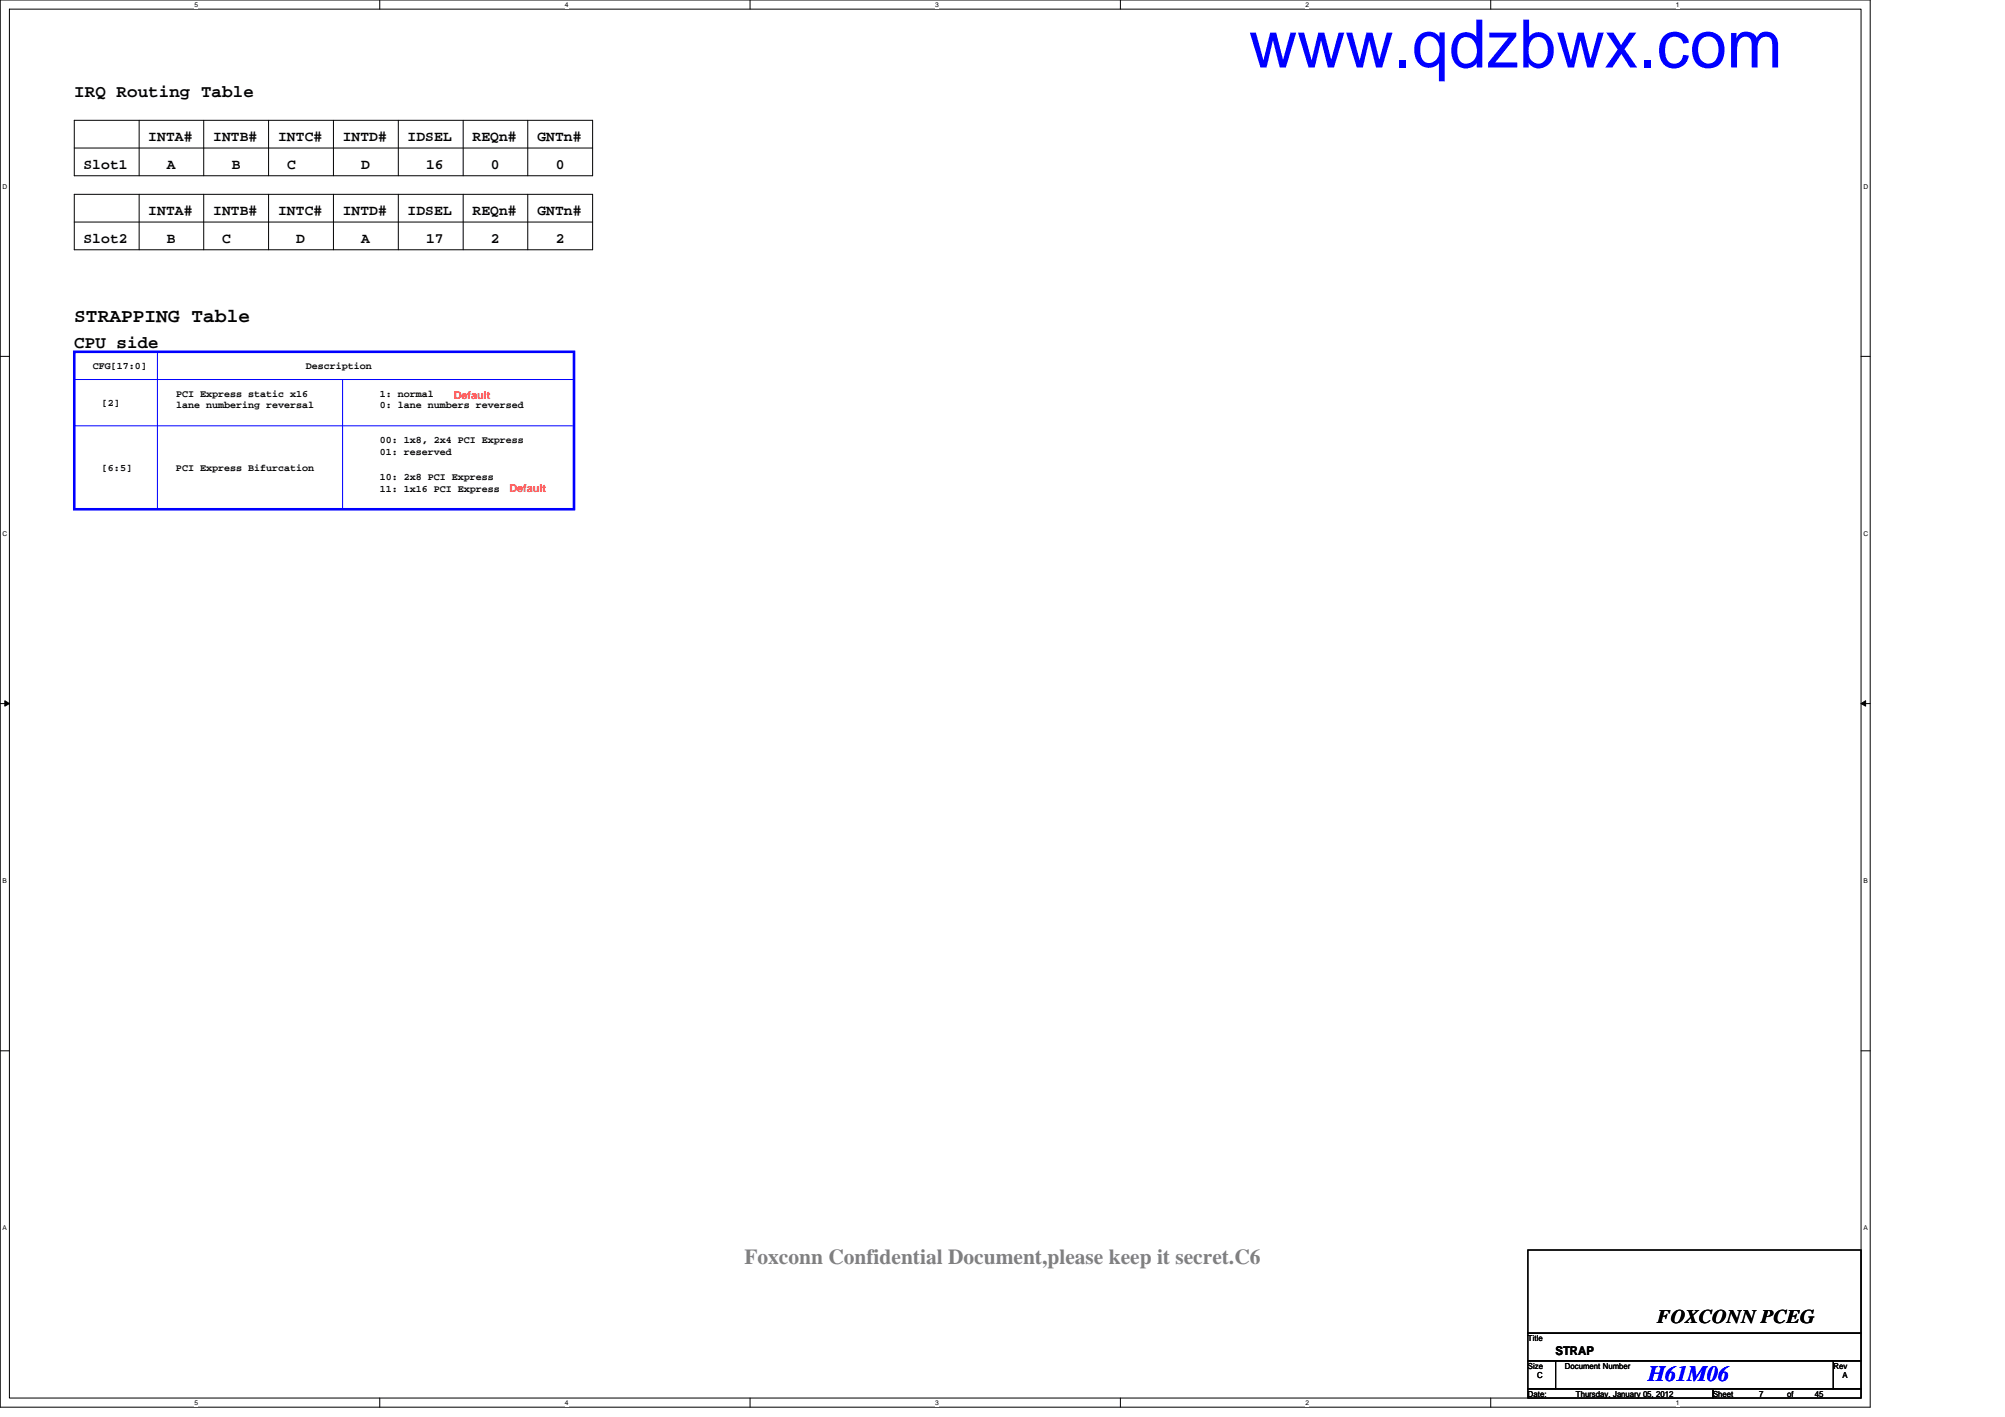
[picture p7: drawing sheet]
<svg xmlns="http://www.w3.org/2000/svg" width="297mm" height="210mm" viewBox="0 0 297 210" stroke-linecap="round" stroke-linejoin="round" font-family="sans-serif">
<defs><g id="words">
<text font-size="9.9" fill="#00f" x="185" y="10">www.qdzbwx.com</text>
<text font-size="3.3" fill="#00f" x="244.2" y="204.5">H61M06</text>
<text font-size="3.2" fill="#808080" x="110.3" y="187.3">Foxconn Confidential Document,please keep it secret.C6</text>
<g font-size="2.9">
<text x="11" y="47.7">STRAPPING Table</text>
<text x="245.5" y="196">FOXCONN PCEG</text>
</g>
<g font-size="2.6">
<text x="11" y="14.4">IRQ Routing Table</text>
<text x="11" y="51.5">CPU side</text>
</g>
<g font-size="2.2">
<text x="22" y="21">INTA#</text>
<text x="31.6" y="21">INTB#</text>
<text x="41.2" y="21">INTC#</text>
<text x="50.8" y="21">INTD#</text>
<text x="60.4" y="21">IDSEL</text>
<text x="70" y="21">REQn#</text>
<text x="79.6" y="21">GNTn#</text>
<text x="12.4" y="25.1">Slot1</text>
<text x="24.7" y="25.1">A</text>
<text x="34.3" y="25.1">B</text>
<text x="42.5" y="25.1">C</text>
<text x="53.5" y="25.1">D</text>
<text x="63.1" y="25.1">16</text>
<text x="72.7" y="25.1">0</text>
<text x="82.3" y="25.1">0</text>
<text x="22" y="31.9">INTA#</text>
<text x="31.6" y="31.9">INTB#</text>
<text x="41.2" y="31.9">INTC#</text>
<text x="50.8" y="31.9">INTD#</text>
<text x="60.4" y="31.9">IDSEL</text>
<text x="70" y="31.9">REQn#</text>
<text x="79.6" y="31.9">GNTn#</text>
<text x="12.4" y="36.1">Slot2</text>
<text x="24.7" y="36.1">B</text>
<text x="32.9" y="36.1">C</text>
<text x="43.9" y="36.1">D</text>
<text x="53.5" y="36.1">A</text>
<text x="63.1" y="36.1">17</text>
<text x="72.7" y="36.1">2</text>
<text x="82.3" y="36.1">2</text>
</g>
<text font-size="1.8" x="230.5" y="200.8">STRAP</text>
<g font-size="1.6" fill="#f00">
<text x="67.2" y="59.1">Default</text>
<text x="75.5" y="72.8">Default</text>
</g>
<g font-size="1.5">
<text x="13.8" y="54.7">CFG[17:0]</text>
<text x="26.1" y="58.8">PCI Express static x16</text>
<text x="45.3" y="54.7">Description</text>
<text x="56.3" y="58.8">1: normal</text>
<text x="15.1" y="60.2">[2]</text>
<text x="26.1" y="60.5">lane numbering reversal</text>
<text x="56.3" y="60.5">0: lane numbers reversed</text>
<text x="56.3" y="65.7">00: 1x8, 2x4 PCI Express</text>
<text x="15.1" y="69.8">[6:5]</text>
<text x="26.1" y="69.8">PCI Express Bifurcation</text>
<text x="56.3" y="67.4">01: reserved</text>
<text x="56.3" y="71.2">10: 2x8 PCI Express</text>
<text x="56.3" y="72.9">11: 1x16 PCI Express</text>
</g>
<g font-size="1.2">
<text x="226.4" y="198.6">Title</text>
<text x="226.4" y="202.7">Size</text>
<text x="231.8" y="202.7">Document Number</text>
<text x="271.6" y="202.7">Rev</text>
<text x="226.4" y="206.9">Date:</text>
<text x="227.7" y="204.1">C</text>
<text x="233.5" y="206.9">Thursday, January 05, 2012</text>
<text x="253.8" y="206.9">Sheet</text>
<text x="260.6" y="206.9">7</text>
<text x="264.7" y="206.9">of</text>
<text x="268.9" y="206.9">45</text>
<text x="273" y="204.1">A</text>
</g>
<g font-size="1">
<text x="28.8" y="1">5</text>
<text x="83.7" y="1">4</text>
<text x="138.6" y="1">3</text>
<text x="193.4" y="1">2</text>
<text x="248.3" y="1">1</text>
<text x=".4" y="27.9">D</text>
<text x="276.1" y="27.9">D</text>
<text x=".4" y="79.4">C</text>
<text x="276.1" y="79.4">C</text>
<text x=".4" y="130.8">B</text>
<text x="276.1" y="130.8">B</text>
<text x=".4" y="182.2">A</text>
<text x="276.1" y="182.2">A</text>
<text x="28.8" y="208.1">5</text>
<text x="83.7" y="208.1">4</text>
<text x="138.6" y="208.1">3</text>
<text x="193.4" y="208.1">2</text>
<text x="248.3" y="208.1">1</text>
</g>
</g></defs>
<path d="M0 0h277.1v208.4h-277.1zM1.4 1.4h274.3v205.7h-274.3z" fill="none" stroke="#000" stroke-width=".15"/>
<g fill="#fff">
<path d="M28.8 .1h.6v1.1h-.6z"/>
<path d="M28.8 207.2h.6v1.1h-.6z"/>
</g>
<path d="M56.3 0v1.4M56.3 207.1v1.3" fill="none" stroke="#000" stroke-width=".15"/>
<g fill="#fff">
<path d="M83.7 .1h.5v1.1h-.5z"/>
<path d="M83.7 207.2h.5v1.1h-.5z"/>
</g>
<path d="M111.1 0v1.4M111.1 207.1v1.3" fill="none" stroke="#000" stroke-width=".15"/>
<g fill="#fff">
<path d="M138.6 .1h.5v1.1h-.5z"/>
<path d="M138.6 207.2h.5v1.1h-.5z"/>
</g>
<path d="M166 0v1.4M166 207.1v1.3" fill="none" stroke="#000" stroke-width=".15"/>
<g fill="#fff">
<path d="M193.4 .1h.6v1.1h-.6z"/>
<path d="M193.4 207.2h.6v1.1h-.6z"/>
</g>
<path d="M220.8 0v1.4M220.8 207.1v1.3" fill="none" stroke="#000" stroke-width=".15"/>
<g fill="#fff">
<path d="M248.3 .1h.5v1.1h-.5z"/>
<path d="M248.3 207.2h.5v1.1h-.5z"/>
<path d="M.4 27.1h.7v1.1h-.7z"/>
<path d="M276.1 27.1h.7v1.1h-.7z"/>
<path d="M.4 78.5h.7v1.1h-.7z"/>
<path d="M276.1 78.5h.7v1.1h-.7z"/>
</g>
<path d="M0 52.8h1.4M275.7 52.8h1.4" fill="none" stroke="#000" stroke-width=".15"/>
<g fill="#fff">
<path d="M.4 129.9h.6v1.1h-.6z"/>
<path d="M276.1 129.9h.6v1.1h-.6z"/>
</g>
<path d="M0 104.2h1.4M.7 103.8l.7 .4-.7 .4zM275.7 104.2h1.4M275.7 104.2l.7-.4v.8z" fill="none" stroke="#000" stroke-width=".15"/>
<path d="M.7 103.8l.7 .4-.7 .4zM275.7 104.2l.7-.4v.8z" fill="#000"/>
<g fill="#fff">
<path d="M.4 181.4h.6v1.1h-.6z"/>
<path d="M276.1 181.4h.6v1.1h-.6z"/>
</g>
<g fill="none" stroke="#000" stroke-width=".15">
<path d="M11 17.8h76.8v8.2h-76.8zM20.6 17.8v8.2M30.2 17.8v8.2M39.8 17.8v8.2M49.4 17.8v8.2M59 17.8v8.2M68.6 17.8v8.2M78.2 17.8v8.2M11 21.9h76.8M11 32.9h76.8M11 28.8h76.8v8.2h-76.8zM20.6 28.8v8.2"/>
<path d="M30.2 28.8v8.2M39.8 28.8v8.2M49.4 28.8v8.2M59 28.8v8.2M68.6 28.8v8.2M78.2 28.8v8.2M0 155.7h1.4M275.7 155.7h1.4M226.4 185.2h49.3v12.3h-49.3zM226.4 197.5h49.3v4.1h-49.3zM226.4 201.6h4.1v4.1h-4.1zM226.4 205.7h27.4v1.4h-27.4z"/>
<path d="M230.5 201.6h41.1v4.1h-41.1zM253.8 205.7h21.9v1.4h-21.9zM271.6 201.6h4.1v4.1h-4.1z"/>
</g>
<path d="M11 52.1h74v23.3h-74z" fill="none" stroke="#00f" stroke-width=".38"/>
<path d="M11 56.2h74M23.3 52.1v23.3M50.8 56.2v19.2M11 63.1h74" fill="none" stroke="#00f" stroke-width=".15"/>
<use href="#words"/>
</svg>
